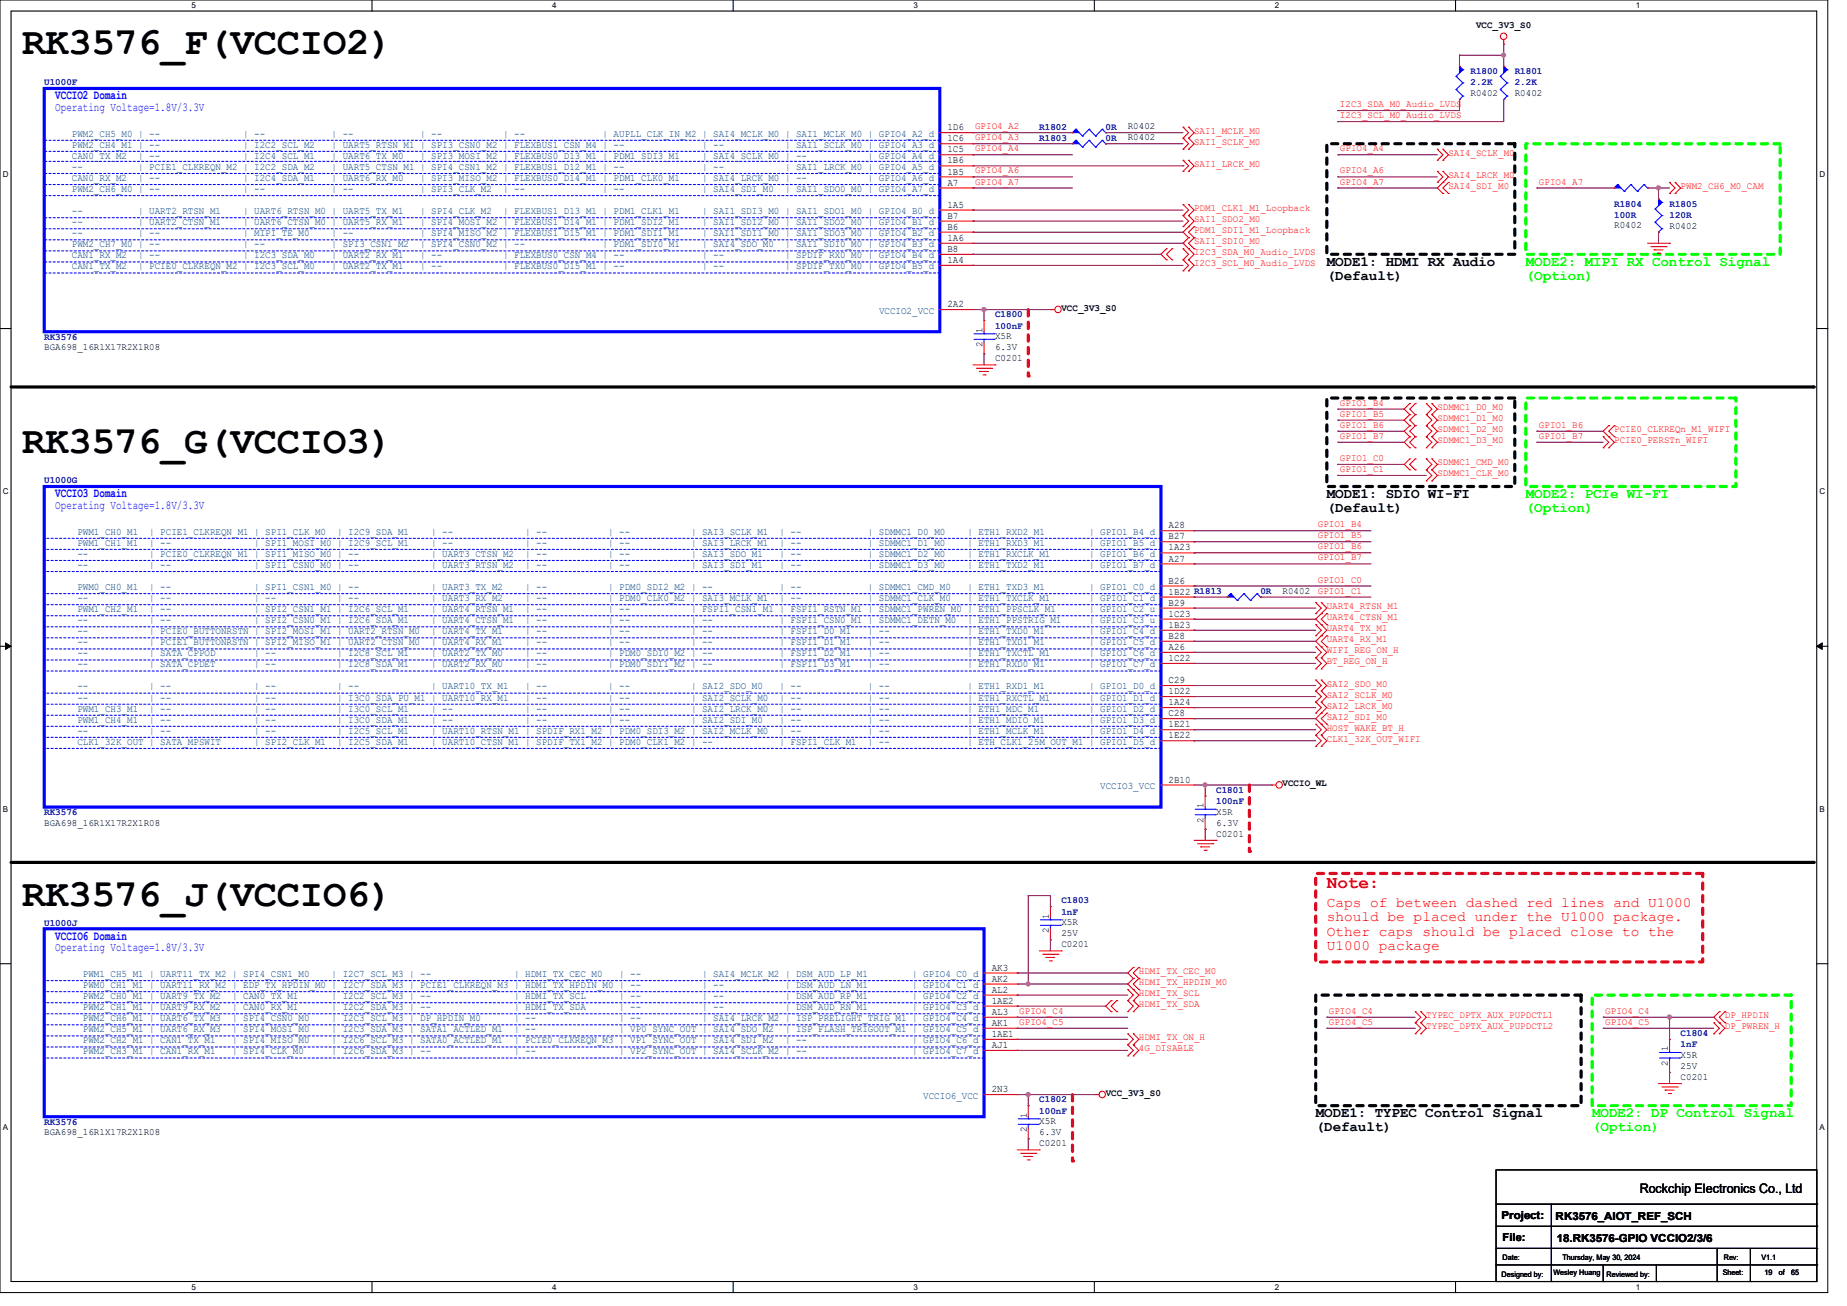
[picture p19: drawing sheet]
<svg xmlns="http://www.w3.org/2000/svg" width="297mm" height="210mm" viewBox="0 0 297 210" stroke-linecap="round" stroke-linejoin="round" font-family="sans-serif">
<defs><g id="words">
<g font-size="6.2">
<text x="3.6" y="8.8">RK3576_F(VCCIO2)</text>
<text x="3.6" y="72.8">RK3576_G(VCCIO3)</text>
<text x="3.6" y="145.7">RK3576_J(VCCIO6)</text>
</g>
<text font-size="2.8" fill="#f00" x="213.4" y="142.8">Note:</text>
<g font-size="2.3">
<text x="213.4" y="42.8">MODE1: HDMI RX Audio</text>
<text x="213.4" y="45">(Default)</text>
<text x="213.4" y="80.1">MODE1: SDIO WI-FI</text>
<text x="213.4" y="82.4">(Default)</text>
<text x="211.6" y="179.7">MODE1: TYPEC Control Signal</text>
<text x="211.6" y="181.9">(Default)</text>
</g>
<g font-size="2.3" fill="#0f0">
<text x="245.4" y="42.8">MODE2: MIPI RX Control Signal</text>
<text x="245.4" y="45">(Option)</text>
<text x="245.4" y="80.1">MODE2: PCIe WI-FI</text>
<text x="245.4" y="82.4">(Option)</text>
<text x="256" y="179.7">MODE2: DP Control Signal</text>
<text x="256" y="181.9">(Option)</text>
</g>
<g font-size="2.3" fill="#f00">
<text x="213.4" y="145.9">Caps of between dashed red lines and U1000</text>
<text x="213.4" y="148.2">should be placed under the U1000 package.</text>
<text x="213.4" y="150.5">Other caps should be placed close to the</text>
<text x="213.4" y="152.7">U1000 package</text>
</g>
<g font-size="2.1" fill="#00f">
<text x="8.9" y="16">VCCIO2 Domain</text>
<text x="8.9" y="80">VCCIO3 Domain</text>
<text x="8.9" y="151.1">VCCIO6 Domain</text>
</g>
<text font-size="2.1" x="263.7" y="191.9">Rockchip Electronics Co., Ltd</text>
<g font-size="1.9" fill="#00f">
<text x="8.9" y="17.9">Operating Voltage=1.8V/3.3V</text>
<text x="8.9" y="81.9">Operating Voltage=1.8V/3.3V</text>
<text x="8.9" y="153">Operating Voltage=1.8V/3.3V</text>
</g>
<g font-size="1.8">
<text x="241.5" y="196">Project:</text>
<text x="250.2" y="196.2">RK3576_AIOT_REF_SCH</text>
<text x="241.6" y="199.6">File:</text>
<text x="250.4" y="199.7">18.RK3576-GPIO VCCIO2/3/6</text>
</g>
<g font-size="1.6">
<text x="237.4" y="4.5">VCC_3V3_S0</text>
<text x="236.5" y="15.5">R0402</text>
<text x="243.6" y="15.5">R0402</text>
<text x="152.4" y="21">1D6</text>
<text x="152.4" y="22.7">1C6</text>
<text x="181.4" y="20.8">R0402</text>
<text x="181.4" y="22.6">R0402</text>
<text x="152.4" y="24.5">1C5</text>
<text x="152.4" y="26.3">1B6</text>
<text x="152.4" y="28.1">1B5</text>
<text x="152.4" y="29.8">A7</text>
<text x="152.4" y="33.4">1A5</text>
<text x="152.4" y="35.2">B7</text>
<text x="152.4" y="37">B6</text>
<text x="152.4" y="38.7">1A6</text>
<text x="152.4" y="40.5">B8</text>
<text x="259.6" y="36.6">R0402</text>
<text x="268.5" y="36.8">R0402</text>
<text x="152.4" y="42.3">1A4</text>
<text x="152.4" y="49.4">2A2</text>
<text x="158" y="53.5" transform="rotate(-90 158 53.5)">1</text>
<text x="170.7" y="50">VCC_3V3_S0</text>
<text x="7.1" y="56.3">BGA698_16R1X17R2X1R08</text>
<text x="158" y="55.8" transform="rotate(-90 158 55.8)">2</text>
<text x="160" y="58.1">C0201</text>
<text x="160" y="54.6">X5R</text>
<text x="160" y="56.3">6.3V</text>
<text x="187.9" y="85">A28</text>
<text x="187.9" y="86.7">B27</text>
<text x="187.9" y="88.5">1A23</text>
<text x="187.9" y="90.3">A27</text>
<text x="187.9" y="93.9">B26</text>
<text x="187.9" y="95.6">1B22 R1813</text>
<text x="206.2" y="95.5">R0402</text>
<text x="187.9" y="97.4">B29</text>
<text x="187.9" y="99.2">1C23</text>
<text x="187.9" y="101">1B23</text>
<text x="187.9" y="102.7">B28</text>
<text x="187.9" y="104.5">A26</text>
<text x="187.9" y="106.3">1C22</text>
<text x="187.9" y="109.9">C29</text>
<text x="187.9" y="111.6">1D22</text>
<text x="187.9" y="113.4">1A24</text>
<text x="187.9" y="115.2">C28</text>
<text x="187.9" y="117">1E21</text>
<text x="187.9" y="118.7">1E22</text>
<text x="187.9" y="125.9">2B10</text>
<text x="193.5" y="130" transform="rotate(-90 193.5 130)">1</text>
<text x="195.6" y="131">X5R</text>
<text x="206.2" y="126.4">VCCIO_WL</text>
<text x="7.1" y="132.8">BGA698_16R1X17R2X1R08</text>
<text x="193.5" y="132.3" transform="rotate(-90 193.5 132.3)">2</text>
<text x="195.6" y="134.6">C0201</text>
<text x="195.6" y="132.8">6.3V</text>
<text x="168.7" y="147.7" transform="rotate(-90 168.7 147.7)">1</text>
<text x="170.7" y="148.8">X5R</text>
<text x="168.7" y="150.1" transform="rotate(-90 168.7 150.1)">2</text>
<text x="170.7" y="152.4">C0201</text>
<text x="170.7" y="150.6">25V</text>
<text x="159.5" y="156.1">AK3</text>
<text x="159.5" y="157.9">AK2</text>
<text x="159.5" y="159.6">AL2</text>
<text x="159.5" y="161.4">1AE2</text>
<text x="159.5" y="163.2">AL3</text>
<text x="159.5" y="165">AK1</text>
<text x="159.5" y="166.8">1AE1</text>
<text x="159.5" y="168.5">AJ1</text>
<text x="268.2" y="171.4" transform="rotate(-90 268.2 171.4)">2</text>
<text x="268.2" y="169.1" transform="rotate(-90 268.2 169.1)">1</text>
<text x="270.3" y="173.7">C0201</text>
<text x="270.3" y="170.1">X5R</text>
<text x="270.3" y="171.9">25V</text>
<text x="159.5" y="175.6">2N3</text>
<text x="165.1" y="179.7" transform="rotate(-90 165.1 179.7)">1</text>
<text x="177.8" y="176.2">VCC_3V3_S0</text>
<text x="7.1" y="182.6">BGA698_16R1X17R2X1R08</text>
<text x="165.1" y="182.1" transform="rotate(-90 165.1 182.1)">2</text>
<text x="167.1" y="184.4">C0201</text>
<text x="167.1" y="180.8">X5R</text>
<text x="167.1" y="182.6">6.3V</text>
</g>
<g font-size="1.6" fill="#000080">
<text x="236.5" y="11.9">R1800</text>
<text x="243.6" y="11.9">R1801</text>
<text x="7.1" y="13.7">U1000F</text>
<text x="236.5" y="13.7">2.2K</text>
<text x="243.6" y="13.7">2.2K</text>
<text x="167.1" y="20.8">R1802</text>
<text x="167.1" y="22.6">R1803</text>
<text x="177.8" y="20.8">0R</text>
<text x="177.8" y="22.6">0R</text>
<text x="259.6" y="33.3">R1804</text>
<text x="259.6" y="35.1">100R</text>
<text x="268.5" y="33.3">R1805</text>
<text x="268.5" y="35.1">120R</text>
<text x="160" y="51.1">C1800</text>
<text x="160" y="52.8">100nF</text>
<text x="7.1" y="54.6">RK3576</text>
<text x="7.1" y="77.7">U1000G</text>
<text x="202.7" y="95.5">0R</text>
<text x="7.1" y="131.1">RK3576</text>
<text x="195.6" y="127.5">C1801</text>
<text x="195.6" y="129.3">100nF</text>
<text x="7.1" y="148.8">U1000J</text>
<text x="170.7" y="145.3">C1803</text>
<text x="170.7" y="147.1">1nF</text>
<text x="270.3" y="166.6">C1804</text>
<text x="270.3" y="168.4">1nF</text>
<text x="167.1" y="177.3">C1802</text>
<text x="167.1" y="179.1">100nF</text>
<text x="7.1" y="180.8">RK3576</text>
</g>
<g font-size="1.6" fill="#f00">
<text x="215.5" y="17.2">I2C3_SDA_M0_Audio_LVDS</text>
<text x="156.8" y="20.8">GPIO4_A2</text>
<text x="156.8" y="22.6">GPIO4_A3</text>
<text x="192" y="21.5">SAI1_MCLK_M0</text>
<text x="192" y="23.3">SAI1_SCLK_M0</text>
<text x="215.5" y="19">I2C3_SCL_M0_Audio_LVDS</text>
<text x="156.8" y="24.3">GPIO4_A4</text>
<text x="156.8" y="27.9">GPIO4_A6</text>
<text x="156.8" y="29.7">GPIO4_A7</text>
<text x="192" y="26.8">SAI1_LRCK_M0</text>
<text x="215.5" y="24.3">GPIO4_A4</text>
<text x="215.5" y="27.9">GPIO4_A6</text>
<text x="215.5" y="29.7">GPIO4_A7</text>
<text x="232.9" y="25.1">SAI4_SCLK_M0</text>
<text x="232.9" y="28.6">SAI4_LRCK_M0</text>
<text x="247.5" y="29.7">GPIO4_A7</text>
<text x="192" y="34">PDM1_CLK1_M1_Loopback</text>
<text x="192" y="35.7">SAI1_SDO2_M0</text>
<text x="232.9" y="30.4">SAI4_SDI_M0</text>
<text x="270.3" y="30.4">PWM2_CH6_M0_CAM</text>
<text x="192" y="41.1">I2C3_SDA_M0_Audio_LVDS</text>
<text x="192" y="39.3">SAI1_SDI0_M0</text>
<text x="192" y="37.5">PDM1_SDI1_M1_Loopback</text>
<text x="192" y="42.8">I2C3_SCL_M0_Audio_LVDS</text>
<text x="215.5" y="65.2">GPIO1_B4</text>
<text x="231.1" y="66">SDMMC1_D0_M0</text>
<text x="215.5" y="67">GPIO1_B5</text>
<text x="215.5" y="68.8">GPIO1_B6</text>
<text x="215.5" y="70.6">GPIO1_B7</text>
<text x="231.1" y="67.7">SDMMC1_D1_M0</text>
<text x="231.1" y="69.5">SDMMC1_D2_M0</text>
<text x="231.1" y="71.3">SDMMC1_D3_M0</text>
<text x="247.5" y="68.8">GPIO1_B6</text>
<text x="247.5" y="70.6">GPIO1_B7</text>
<text x="259.6" y="69.5">PCIE0_CLKREQn_M1_WIFI</text>
<text x="259.6" y="71.3">PCIE0_PERSTn_WIFI</text>
<text x="215.5" y="74.1">GPIO1_C0</text>
<text x="215.5" y="75.9">GPIO1_C1</text>
<text x="231.1" y="74.8">SDMMC1_CMD_M0</text>
<text x="231.1" y="76.6">SDMMC1_CLK_M0</text>
<text x="211.9" y="84.8">GPIO1_B4</text>
<text x="211.9" y="86.6">GPIO1_B5</text>
<text x="211.9" y="88.3">GPIO1_B6</text>
<text x="211.9" y="90.1">GPIO1_B7</text>
<text x="211.9" y="93.7">GPIO1_C0</text>
<text x="211.9" y="95.5">GPIO1_C1</text>
<text x="213.4" y="98">UART4_RTSN_M1</text>
<text x="213.4" y="99.7">UART4_CTSN_M1</text>
<text x="213.4" y="101.5">UART4_TX_M1</text>
<text x="213.4" y="103.3">UART4_RX_M1</text>
<text x="213.4" y="105.1">WIFI_REG_ON_H</text>
<text x="213.4" y="106.8">BT_REG_ON_H</text>
<text x="213.4" y="110.4">SAI2_SDO_M0</text>
<text x="213.4" y="112.2">SAI2_SCLK_M0</text>
<text x="213.4" y="114">SAI2_LRCK_M0</text>
<text x="213.4" y="115.7">SAI2_SDI_M0</text>
<text x="213.4" y="117.5">HOST_WAKE_BT_H</text>
<text x="213.4" y="119.3">CLK1_32K_OUT_WIFI</text>
<text x="183.1" y="158.4">HDMI_TX_HPDIN_M0</text>
<text x="183.1" y="162">HDMI_TX_SDA</text>
<text x="183.1" y="160.2">HDMI_TX_SCL</text>
<text x="183.1" y="156.6">HDMI_TX_CEC_M0</text>
<text x="163.9" y="163">GPIO4_C4</text>
<text x="163.9" y="164.8">GPIO4_C5</text>
<text x="183.1" y="167.3">HDMI_TX_ON_H</text>
<text x="213.7" y="163">GPIO4_C4</text>
<text x="213.7" y="164.8">GPIO4_C5</text>
<text x="229.4" y="163.7">TYPEC_DPTX_AUX_PUPDCTL1</text>
<text x="229.4" y="165.5">TYPEC_DPTX_AUX_PUPDCTL2</text>
<text x="258.1" y="164.8">GPIO4_C5</text>
<text x="258.1" y="163">GPIO4_C4</text>
<text x="277.4" y="165.5">DP_PWREN_H</text>
<text x="277.4" y="163.7">DP_HPDIN</text>
<text x="183.1" y="169.1">4G_DISABLE</text>
</g>
<g font-size="1.6" fill="#004080">
<text x="11.6" y="22">PWM2_CH5_M0 | --</text>
<text x="11.6" y="23.7">PWM2_CH4_M1 | --</text>
<text x="39.1" y="22">| --</text>
<text x="39.1" y="23.7">| I2C2_SCL_M2</text>
<text x="53.3" y="22">| --</text>
<text x="53.3" y="23.7">| UART5_RTSN_M1 | SPI3_CSN0_M2 | FLEXBUS1_CSN_M4 | --</text>
<text x="67.6" y="22">| --</text>
<text x="80.9" y="22">| --</text>
<text x="96.9" y="22">| AUPLL_CLK_IN_M2 | SAI4_MCLK_M0 | SAI1_MCLK_M0 | GPIO4_A2_d</text>
<text x="112.9" y="23.7">| --</text>
<text x="126.2" y="23.7">| SAI1_SCLK_M0 | GPIO4_A3_d</text>
<text x="11.6" y="25.5">CAN0_TX_M2</text>
<text x="11.6" y="27.3">--</text>
<text x="11.6" y="29.1">CAN0_RX_M2</text>
<text x="22.2" y="25.5">| --</text>
<text x="22.2" y="27.3">| PCIE1_CLKREQN_M2 | I2C2_SDA_M2</text>
<text x="22.2" y="29.1">| --</text>
<text x="39.1" y="25.5">| I2C4_SCL_M1</text>
<text x="39.1" y="29.1">| I2C4_SDA_M1</text>
<text x="53.3" y="25.5">| UART6_TX_M0</text>
<text x="53.3" y="27.3">| UART5_CTSN_M1 | SPI4_CSN1_M2 | FLEXBUS1_D12_M1 | --</text>
<text x="53.3" y="29.1">| UART6_RX_M0</text>
<text x="67.6" y="25.5">| SPI3_MOSI_M2 | FLEXBUS0_D13_M1 | PDM1_SDI3_M1</text>
<text x="67.6" y="29.1">| SPI3_MISO_M2 | FLEXBUS0_D14_M1 | PDM1_CLK0_M1</text>
<text x="112.9" y="25.5">| SAI4_SCLK_M0 | --</text>
<text x="112.9" y="27.3">| --</text>
<text x="112.9" y="29.1">| SAI4_LRCK_M0 | --</text>
<text x="126.2" y="27.3">| SAI1_LRCK_M0 | GPIO4_A5_d</text>
<text x="139.6" y="25.5">| GPIO4_A4_d</text>
<text x="139.6" y="29.1">| GPIO4_A6_d</text>
<text x="11.6" y="30.9">PWM2_CH6_M0 | --</text>
<text x="11.6" y="34.4">--</text>
<text x="22.2" y="34.4">| UART2_RTSN_M1</text>
<text x="39.1" y="30.9">| --</text>
<text x="39.1" y="34.4">| UART6_RTSN_M0 | UART5_TX_M1</text>
<text x="53.3" y="30.9">| --</text>
<text x="67.6" y="30.9">| SPI3_CLK_M2</text>
<text x="67.6" y="34.4">| SPI4_CLK_M2</text>
<text x="80.9" y="30.9">| --</text>
<text x="80.9" y="34.4">| FLEXBUS1_D13_M1 | PDM1_CLK1_M1</text>
<text x="96.9" y="30.9">| --</text>
<text x="112.9" y="30.9">| SAI4_SDI_M0</text>
<text x="112.9" y="34.4">| SAI1_SDI3_M0 | SAI1_SDO1_M0 | GPIO4_B0_d</text>
<text x="126.2" y="30.9">| SAI1_SDO0_M0 | GPIO4_A7_d</text>
<text x="11.6" y="36.2">--</text>
<text x="11.6" y="38">--</text>
<text x="11.6" y="39.8">PWM2_CH7_M0 | --</text>
<text x="11.6" y="41.5">CAN1_RX_M2</text>
<text x="22.2" y="36.2">| UART2_CTSN_M1</text>
<text x="22.2" y="38">| --</text>
<text x="22.2" y="41.5">| --</text>
<text x="39.1" y="36.2">| UART6_CTSN_M0 | UART5_RX_M1</text>
<text x="39.1" y="38">| MIPI_TE_M0</text>
<text x="39.1" y="39.8">| --</text>
<text x="39.1" y="41.5">| I2C3_SDA_M0</text>
<text x="53.3" y="38">| --</text>
<text x="53.3" y="39.8">| SPI3_CSN1_M2</text>
<text x="53.3" y="41.5">| UART2_RX_M1</text>
<text x="67.6" y="36.2">| SPI4_MOSI_M2 | FLEXBUS1_D14_M1 | PDM1_SDI2_M1</text>
<text x="67.6" y="38">| SPI4_MISO_M2 | FLEXBUS1_D15_M1 | PDM1_SDI1_M1</text>
<text x="67.6" y="39.8">| SPI4_CSN0_M2 | --</text>
<text x="67.6" y="41.5">| --</text>
<text x="80.9" y="41.5">| FLEXBUS0_CSN_M4 | --</text>
<text x="96.9" y="39.8">| PDM1_SDI0_M1</text>
<text x="112.9" y="36.2">| SAI1_SDI2_M0 | SAI1_SDO2_M0 | GPIO4_B1_d</text>
<text x="112.9" y="38">| SAI1_SDI1_M0 | SAI1_SDO3_M0 | GPIO4_B2_d</text>
<text x="112.9" y="39.8">| SAI4_SDO_M0</text>
<text x="112.9" y="41.5">| --</text>
<text x="126.2" y="39.8">| SAI1_SDI0_M0 | GPIO4_B3_d</text>
<text x="126.2" y="41.5">| SPDIF_RX0_M0 | GPIO4_B4_d</text>
<text x="11.6" y="43.3">CAN1_TX_M2</text>
<text x="22.2" y="43.3">| PCIE0_CLKREQN_M2 | I2C3_SCL_M0</text>
<text x="53.3" y="43.3">| UART2_TX_M1</text>
<text x="67.6" y="43.3">| --</text>
<text x="80.9" y="43.3">| FLEXBUS0_D15_M1 | --</text>
<text x="112.9" y="43.3">| --</text>
<text x="126.2" y="43.3">| SPDIF_TX0_M0 | GPIO4_B5_d</text>
<text x="141.4" y="50.4">VCCIO2_VCC</text>
<text x="12.4" y="86">PWM1_CH0_M1</text>
<text x="12.4" y="87.8">PWM1_CH1_M1</text>
<text x="12.4" y="89.5">--</text>
<text x="24" y="86">| PCIE1_CLKREQN_M1 | SPI1_CLK_M0</text>
<text x="24" y="87.8">| --</text>
<text x="24" y="89.5">| PCIE0_CLKREQN_M1 | SPI1_MISO_M0 | --</text>
<text x="40.9" y="87.8">| SPI1_MOSI_M0 | I2C9_SCL_M1</text>
<text x="54.2" y="86">| I2C9_SDA_M1</text>
<text x="69.3" y="86">| --</text>
<text x="69.3" y="87.8">| --</text>
<text x="69.3" y="89.5">| UART3_CTSN_M2</text>
<text x="84.5" y="86">| --</text>
<text x="84.5" y="87.8">| --</text>
<text x="84.5" y="89.5">| --</text>
<text x="97.8" y="86">| --</text>
<text x="97.8" y="87.8">| --</text>
<text x="97.8" y="89.5">| --</text>
<text x="111.1" y="86">| SAI3_SCLK_M1</text>
<text x="111.1" y="87.8">| SAI3_LRCK_M1</text>
<text x="111.1" y="89.5">| SAI3_SDO_M1</text>
<text x="125.3" y="86">| --</text>
<text x="125.3" y="87.8">| --</text>
<text x="125.3" y="89.5">| --</text>
<text x="139.6" y="86">| SDMMC1_D0_M0</text>
<text x="139.6" y="87.8">| SDMMC1_D1_M0</text>
<text x="139.6" y="89.5">| SDMMC1_D2_M0</text>
<text x="155.6" y="86">| ETH1_RXD2_M1</text>
<text x="155.6" y="87.8">| ETH1_RXD3_M1</text>
<text x="155.6" y="89.5">| ETH1_RXCLK_M1</text>
<text x="175.1" y="86">| GPIO1_B4_d</text>
<text x="175.1" y="87.8">| GPIO1_B5_d</text>
<text x="175.1" y="89.5">| GPIO1_B6_d</text>
<text x="12.4" y="91.3">--</text>
<text x="12.4" y="94.9">PWM0_CH0_M1</text>
<text x="24" y="91.3">| --</text>
<text x="24" y="94.9">| --</text>
<text x="40.9" y="91.3">| SPI1_CSN0_M0 | --</text>
<text x="40.9" y="94.9">| SPI1_CSN1_M0 | --</text>
<text x="69.3" y="91.3">| UART3_RTSN_M2</text>
<text x="69.3" y="94.9">| UART3_TX_M2</text>
<text x="84.5" y="91.3">| --</text>
<text x="84.5" y="94.9">| --</text>
<text x="97.8" y="91.3">| --</text>
<text x="97.8" y="94.9">| PDM0_SDI2_M2 | --</text>
<text x="111.1" y="91.3">| SAI3_SDI_M1</text>
<text x="125.3" y="91.3">| --</text>
<text x="125.3" y="94.9">| --</text>
<text x="139.6" y="91.3">| SDMMC1_D3_M0</text>
<text x="139.6" y="94.9">| SDMMC1_CMD_M0</text>
<text x="155.6" y="91.3">| ETH1_TXD2_M1</text>
<text x="155.6" y="94.9">| ETH1_TXD3_M1</text>
<text x="175.1" y="91.3">| GPIO1_B7_d</text>
<text x="175.1" y="94.9">| GPIO1_C0_d</text>
<text x="12.4" y="96.6">--</text>
<text x="12.4" y="98.4">PWM1_CH2_M1</text>
<text x="12.4" y="100.2">--</text>
<text x="12.4" y="102">--</text>
<text x="24" y="96.6">| --</text>
<text x="24" y="98.4">| --</text>
<text x="24" y="100.2">| --</text>
<text x="24" y="102">| PCIE0_BUTTONRSTN | SPI2_MOSI_M1 | UART2_RTSN_M0</text>
<text x="40.9" y="96.6">| --</text>
<text x="40.9" y="98.4">| SPI2_CSN1_M1 | I2C6_SCL_M1</text>
<text x="40.9" y="100.2">| SPI2_CSN0_M1 | I2C6_SDA_M1</text>
<text x="54.2" y="96.6">| --</text>
<text x="69.3" y="96.6">| UART3_RX_M2</text>
<text x="69.3" y="98.4">| UART4_RTSN_M1</text>
<text x="69.3" y="100.2">| UART4_CTSN_M1</text>
<text x="69.3" y="102">| UART4_TX_M1</text>
<text x="84.5" y="96.6">| --</text>
<text x="84.5" y="98.4">| --</text>
<text x="84.5" y="100.2">| --</text>
<text x="84.5" y="102">| --</text>
<text x="97.8" y="96.6">| PDM0_CLK0_M2 | SAI3_MCLK_M1</text>
<text x="97.8" y="98.4">| --</text>
<text x="97.8" y="100.2">| --</text>
<text x="97.8" y="102">| --</text>
<text x="111.1" y="98.4">| FSPI1_CSN1_M1 | FSPI1_RSTN_M1 | SDMMC1_PWREN_M0 | ETH1_PPSCLK_M1</text>
<text x="111.1" y="100.2">| --</text>
<text x="111.1" y="102">| --</text>
<text x="125.3" y="96.6">| --</text>
<text x="125.3" y="100.2">| FSPI1_CSN0_M1 | SDMMC1_DETN_M0</text>
<text x="125.3" y="102">| FSPI1_D0_M1</text>
<text x="139.6" y="96.6">| SDMMC1_CLK_M0</text>
<text x="139.6" y="102">| --</text>
<text x="155.6" y="96.6">| ETH1_TXCLK_M1</text>
<text x="155.6" y="100.2">| ETH1_PPSTRIG_M1</text>
<text x="155.6" y="102">| ETH1_TXD0_M1</text>
<text x="175.1" y="96.6">| GPIO1_C1_d</text>
<text x="175.1" y="98.4">| GPIO1_C2_u</text>
<text x="175.1" y="100.2">| GPIO1_C3_u</text>
<text x="175.1" y="102">| GPIO1_C4_d</text>
<text x="12.4" y="103.8">--</text>
<text x="12.4" y="105.5">--</text>
<text x="12.4" y="107.3">--</text>
<text x="24" y="103.8">| PCIE1_BUTTONRSTN | SPI2_MISO_M1 | UART2_CTSN_M0</text>
<text x="24" y="105.5">| SATA_CPPOD</text>
<text x="24" y="107.3">| SATA_CPDET</text>
<text x="40.9" y="105.5">| --</text>
<text x="40.9" y="107.3">| --</text>
<text x="54.2" y="105.5">| I2C8_SCL_M1</text>
<text x="54.2" y="107.3">| I2C8_SDA_M1</text>
<text x="69.3" y="103.8">| UART4_RX_M1</text>
<text x="69.3" y="105.5">| UART2_TX_M0</text>
<text x="69.3" y="107.3">| UART2_RX_M0</text>
<text x="84.5" y="103.8">| --</text>
<text x="84.5" y="105.5">| --</text>
<text x="84.5" y="107.3">| --</text>
<text x="97.8" y="103.8">| --</text>
<text x="97.8" y="105.5">| PDM0_SDI0_M2 | --</text>
<text x="97.8" y="107.3">| PDM0_SDI1_M2 | --</text>
<text x="111.1" y="103.8">| --</text>
<text x="125.3" y="103.8">| FSPI1_D1_M1</text>
<text x="125.3" y="105.5">| FSPI1_D2_M1</text>
<text x="125.3" y="107.3">| FSPI1_D3_M1</text>
<text x="139.6" y="103.8">| --</text>
<text x="139.6" y="105.5">| --</text>
<text x="139.6" y="107.3">| --</text>
<text x="155.6" y="103.8">| ETH1_TXD1_M1</text>
<text x="155.6" y="105.5">| ETH1_TXCTL_M1</text>
<text x="155.6" y="107.3">| ETH1_RXD0_M1</text>
<text x="175.1" y="103.8">| GPIO1_C5_d</text>
<text x="175.1" y="105.5">| GPIO1_C6_d</text>
<text x="175.1" y="107.3">| GPIO1_C7_d</text>
<text x="12.4" y="110.9">--</text>
<text x="12.4" y="112.7">--</text>
<text x="24" y="110.9">| --</text>
<text x="24" y="112.7">| --</text>
<text x="40.9" y="110.9">| --</text>
<text x="40.9" y="112.7">| --</text>
<text x="54.2" y="110.9">| --</text>
<text x="54.2" y="112.7">| I3C0_SDA_PU_M1 | UART10_RX_M1</text>
<text x="69.3" y="110.9">| UART10_TX_M1</text>
<text x="84.5" y="110.9">| --</text>
<text x="84.5" y="112.7">| --</text>
<text x="97.8" y="110.9">| --</text>
<text x="97.8" y="112.7">| --</text>
<text x="111.1" y="110.9">| SAI2_SDO_M0</text>
<text x="111.1" y="112.7">| SAI2_SCLK_M0</text>
<text x="125.3" y="110.9">| --</text>
<text x="125.3" y="112.7">| --</text>
<text x="139.6" y="110.9">| --</text>
<text x="139.6" y="112.7">| --</text>
<text x="155.6" y="110.9">| ETH1_RXD1_M1</text>
<text x="155.6" y="112.7">| ETH1_RXCTL_M1</text>
<text x="175.1" y="110.9">| GPIO1_D0_d</text>
<text x="175.1" y="112.7">| GPIO1_D1_d</text>
<text x="12.4" y="114.4">PWM1_CH3_M1</text>
<text x="12.4" y="116.2">PWM1_CH4_M1</text>
<text x="12.4" y="118">--</text>
<text x="12.4" y="119.8">CLK1_32K_OUT | SATA_MPSWIT</text>
<text x="24" y="114.4">| --</text>
<text x="24" y="116.2">| --</text>
<text x="24" y="118">| --</text>
<text x="40.9" y="114.4">| --</text>
<text x="40.9" y="116.2">| --</text>
<text x="40.9" y="118">| --</text>
<text x="40.9" y="119.8">| SPI2_CLK_M1</text>
<text x="54.2" y="114.4">| I3C0_SCL_M1</text>
<text x="54.2" y="116.2">| I3C0_SDA_M1</text>
<text x="54.2" y="118">| I2C5_SCL_M1</text>
<text x="54.2" y="119.8">| I2C5_SDA_M1</text>
<text x="69.3" y="114.4">| --</text>
<text x="69.3" y="116.2">| --</text>
<text x="69.3" y="118">| UART10_RTSN_M1 | SPDIF_RX1_M2 | PDM0_SDI3_M2 | SAI2_MCLK_M0</text>
<text x="69.3" y="119.8">| UART10_CTSN_M1 | SPDIF_TX1_M2 | PDM0_CLK1_M2 | --</text>
<text x="84.5" y="114.4">| --</text>
<text x="84.5" y="116.2">| --</text>
<text x="97.8" y="114.4">| --</text>
<text x="97.8" y="116.2">| --</text>
<text x="111.1" y="114.4">| SAI2_LRCK_M0</text>
<text x="111.1" y="116.2">| SAI2_SDI_M0</text>
<text x="125.3" y="114.4">| --</text>
<text x="125.3" y="116.2">| --</text>
<text x="125.3" y="118">| --</text>
<text x="125.3" y="119.8">| FSPI1_CLK_M1</text>
<text x="139.6" y="114.4">| --</text>
<text x="139.6" y="116.2">| --</text>
<text x="139.6" y="118">| --</text>
<text x="139.6" y="119.8">| --</text>
<text x="155.6" y="114.4">| ETH1_MDC_M1</text>
<text x="155.6" y="116.2">| ETH1_MDIO_M1</text>
<text x="155.6" y="118">| ETH1_MCLK_M1</text>
<text x="155.6" y="119.8">| ETH_CLK1_25M_OUT_M1 | GPIO1_D5_d</text>
<text x="175.1" y="114.4">| GPIO1_D2_d</text>
<text x="175.1" y="116.2">| GPIO1_D3_d</text>
<text x="175.1" y="118">| GPIO1_D4_d</text>
<text x="176.9" y="126.9">VCCIO3_VCC</text>
<text x="13.3" y="157.1">PWM1_CH5_M1 | UART11_TX_M2 | SPI4_CSN1_M0</text>
<text x="13.3" y="158.9">PWM0_CH1_M1 | UART11_RX_M2 | EDP_TX_HPDIN_M0 | I2C7_SDA_M3 | PCIE1_CLKREQN_M3 | HDMI_TX_HPDIN_M0 | --</text>
<text x="13.3" y="160.7">PWM2_CH0_M1 | UART9_TX_M2</text>
<text x="37.3" y="160.7">| CAN0_TX_M1</text>
<text x="53.3" y="157.1">| I2C7_SCL_M3 | --</text>
<text x="53.3" y="160.7">| I2C2_SCL_M3 | --</text>
<text x="82.7" y="157.1">| HDMI_TX_CEC_M0</text>
<text x="82.7" y="160.7">| HDMI_TX_SCL</text>
<text x="99.6" y="157.1">| --</text>
<text x="99.6" y="160.7">| --</text>
<text x="112.9" y="157.1">| SAI4_MCLK_M2 | DSM_AUD_LP_M1</text>
<text x="112.9" y="158.9">| --</text>
<text x="112.9" y="160.7">| --</text>
<text x="126.2" y="158.9">| DSM_AUD_LN_M1</text>
<text x="126.2" y="160.7">| DSM_AUD_RP_M1</text>
<text x="146.7" y="157.1">| GPIO4_C0_d</text>
<text x="146.7" y="158.9">| GPIO4_C1_d</text>
<text x="146.7" y="160.7">| GPIO4_C2_d</text>
<text x="13.3" y="162.4">PWM2_CH1_M1 | UART9_RX_M2</text>
<text x="13.3" y="164.2">PWM2_CH6_M1 | UART6_TX_M3</text>
<text x="13.3" y="166">PWM2_CH5_M1 | UART6_RX_M3</text>
<text x="13.3" y="167.8">PWM2_CH2_M1 | CAN1_TX_M1</text>
<text x="37.3" y="162.4">| CAN0_RX_M1</text>
<text x="37.3" y="164.2">| SPI4_CSN0_M0</text>
<text x="37.3" y="166">| SPI4_MOSI_M0</text>
<text x="37.3" y="167.8">| SPI4_MISO_M0</text>
<text x="53.3" y="162.4">| I2C2_SDA_M3 | --</text>
<text x="53.3" y="164.2">| I2C3_SCL_M3 | DP_HPDIN_M0</text>
<text x="53.3" y="166">| I2C3_SDA_M3 | SATA1_ACTLED_M1</text>
<text x="53.3" y="167.8">| I2C6_SCL_M3 | SATA0_ACTLED_M1</text>
<text x="82.7" y="162.4">| HDMI_TX_SDA</text>
<text x="82.7" y="164.2">| --</text>
<text x="82.7" y="166">| --</text>
<text x="82.7" y="167.8">| PCIE0_CLKREQN_M3 | VP1_SYNC_OUT | SAI4_SDI_M2</text>
<text x="99.6" y="162.4">| --</text>
<text x="99.6" y="164.2">| --</text>
<text x="99.6" y="166">| VP0_SYNC_OUT | SAI4_SDO_M2</text>
<text x="112.9" y="162.4">| --</text>
<text x="112.9" y="164.2">| SAI4_LRCK_M2 | ISP_PRELIGHT_TRIG_M1 | GPIO4_C4_d</text>
<text x="126.2" y="162.4">| DSM_AUD_RN_M1</text>
<text x="126.2" y="166">| ISP_FLASH_TRIGOUT_M1 | GPIO4_C5_d</text>
<text x="126.2" y="167.8">| --</text>
<text x="146.7" y="162.4">| GPIO4_C3_d</text>
<text x="146.7" y="167.8">| GPIO4_C6_d</text>
<text x="13.3" y="169.5">PWM2_CH3_M1 | CAN1_RX_M1</text>
<text x="37.3" y="169.5">| SPI4_CLK_M0</text>
<text x="53.3" y="169.5">| I2C6_SDA_M3 | --</text>
<text x="82.7" y="169.5">| --</text>
<text x="99.6" y="169.5">| VP2_SYNC_OUT | SAI4_SCLK_M2 | --</text>
<text x="146.7" y="169.5">| GPIO4_C7_d</text>
<text x="148.5" y="176.7">VCCIO6_VCC</text>
</g>
<g font-size="1.3">
<text x="30.8" y="1.3">5</text>
<text x="88.8" y="1.3">4</text>
<text x="146.9" y="1.3">3</text>
<text x="205" y="1.3">2</text>
<text x="263.1" y="1.3">1</text>
<text x=".5" y="28.4">D</text>
<text x="292.6" y="28.4">D</text>
<text x=".5" y="79.5">C</text>
<text x="292.6" y="79.5">C</text>
<text x=".5" y="130.6">B</text>
<text x="292.6" y="130.6">B</text>
<text x=".5" y="181.7">A</text>
<text x="292.6" y="181.7">A</text>
<text x="30.8" y="207.4">5</text>
<text x="88.8" y="207.4">4</text>
<text x="146.9" y="207.4">3</text>
<text x="205" y="207.4">2</text>
<text x="263.1" y="207.4">1</text>
</g>
<g font-size="1.2">
<text x="241.6" y="202.6">Date:</text>
<text x="251.2" y="202.6">Thursday, May 30, 2024</text>
<text x="277.2" y="202.6">Rev:</text>
<text x="283.2" y="202.6">V1.1</text>
<text x="241.5" y="205.3">Designed by:</text>
<text x="249.8" y="205.1">Wesley Huang</text>
<text x="258.4" y="205.3">Reviewed by:</text>
<text x="277" y="205.1">Sheet:</text>
<text x="283.8" y="205.1">19</text>
<text x="286" y="205.1">of</text>
<text x="288" y="205.1">65</text>
</g>
</g></defs>
<path d="M0 0h293.9v207.9h-293.9zM1.8 1.8h290.3v204.3h-290.3z" fill="none" stroke="#000" stroke-width=".17"/>
<g fill="#fff">
<path d="M30.8 .2h.7v1.4h-.7z"/>
<path d="M30.8 206.2h.7v1.4h-.7z"/>
</g>
<path d="M59.8 0v1.8M59.8 206.1v1.8" fill="none" stroke="#000" stroke-width=".17"/>
<g fill="#fff">
<path d="M88.8 .2h.7v1.4h-.7z"/>
<path d="M88.8 206.2h.7v1.4h-.7z"/>
</g>
<path d="M117.9 0v1.8M117.9 206.1v1.8" fill="none" stroke="#000" stroke-width=".17"/>
<g fill="#fff">
<path d="M146.9 .2h.7v1.4h-.7z"/>
<path d="M146.9 206.2h.7v1.4h-.7z"/>
</g>
<path d="M176 0v1.8M176 206.1v1.8" fill="none" stroke="#000" stroke-width=".17"/>
<g fill="#fff">
<path d="M205 .2h.7v1.4h-.7z"/>
<path d="M205 206.2h.7v1.4h-.7z"/>
</g>
<path d="M234.1 0v1.8M234.1 206.1v1.8" fill="none" stroke="#000" stroke-width=".17"/>
<g fill="#fff">
<path d="M263.1 .2h.6v1.4h-.6z"/>
<path d="M263.1 206.2h.6v1.4h-.6z"/>
<path d="M.5 27.3h.9v1.4h-.9z"/>
<path d="M292.6 27.3h.9v1.4h-.9z"/>
<path d="M.5 78.4h.9v1.4h-.9z"/>
<path d="M292.6 78.4h.9v1.4h-.9z"/>
</g>
<path d="M0 52.8h1.8M292.1 52.8h1.8" fill="none" stroke="#000" stroke-width=".17"/>
<g fill="#fff">
<path d="M.5 129.5h.8v1.4h-.8z"/>
<path d="M292.6 129.5h.8v1.4h-.8z"/>
</g>
<path d="M0 103.9h1.8M292.1 103.9h1.8" fill="none" stroke="#000" stroke-width=".17"/>
<path d="M.9 103.4l.9 .5-.9 .5zM292.1 103.9l.9-.5v1z" fill="#000" stroke="#000" stroke-width=".16"/>
<g fill="#fff">
<path d="M.5 180.5h.8v1.4h-.8z"/>
<path d="M292.6 180.5h.8v1.4h-.8z"/>
</g>
<path d="M0 155h1.8M292.1 155h1.8" fill="none" stroke="#000" stroke-width=".17"/>
<path d="M165.4 49.8v10.7" fill="none" stroke="#f00" stroke-width=".51" stroke-dasharray="1 1"/>
<circle cx="165.4" cy="60.5" r=".25" fill="#f00" stroke-dasharray="1 1"/>
<path d="M200.9 126.2v10.7" fill="none" stroke="#f00" stroke-width=".51" stroke-dasharray="1 1"/>
<circle cx="200.9" cy="136.9" r=".25" fill="#f00" stroke-dasharray="1 1"/>
<path d="M172.5 176v10.7" fill="none" stroke="#f00" stroke-width=".51" stroke-dasharray="1 1"/>
<circle cx="172.5" cy="186.7" r=".25" fill="#f00" stroke-dasharray="1 1"/>
<path d="M1.8 62.2h289.8M1.8 138.7h289.8" fill="none" stroke="#000" stroke-width=".51"/>
<g fill="#000">
<circle cx="291.6" cy="62.2" r=".25"/>
<circle cx="291.6" cy="138.7" r=".25"/>
</g>
<path d="M211.6 140.5h62.2v14.2h-62.2z" fill="none" stroke="#f00" stroke-width=".51" stroke-dasharray="1 1"/>
<path d="M213.4 23.1h30.2v17.8h-30.2zM213.4 64h30.2v14.2h-30.2zM211.6 160h42.7v17.8h-42.7z" fill="none" stroke="#000" stroke-width=".51" stroke-dasharray="1 1"/>
<path d="M245.4 23.1h40.9v17.8h-40.9zM245.4 64h33.7v14.2h-33.7zM256 160h32v17.8h-32z" fill="none" stroke="#0f0" stroke-width=".51" stroke-dasharray="1 1"/>
<g fill="none" stroke="#f00" stroke-width=".17">
<path d="M234.7 10.7h.1M234.7 16h.1M241.8 7.1h.1M241.8 10.7h.1M241.8 16h.1M241.8 6.4v.7M151.1 39.1h5.4M151.1 21.3h5.4M151.1 23.1h5.4M151.1 24.9h5.4M151.1 26.7h5.4M151.1 28.4h5.4"/>
<path d="M151.1 30.2h5.4M151.1 33.8h5.4M151.1 35.6h5.4M151.1 37.3h5.4M156.5 21.3h.1M156.5 23.1h.1M156.5 24.9h.1M156.5 26.7h.1M156.5 28.4h.1M156.5 30.2h.1M156.5 33.8h.1M156.5 35.6h.1"/>
<path d="M156.5 37.3h.1M156.5 39.1h.1M172.5 21.3h.1M172.5 23.1h.1M177.8 21.3h.1M177.8 23.1h.1M190.2 20.4h.1M190.2 22.2h.1M190.2 24h.1M190.2 25.8h.1M190.2 27.6h.1M190.2 34.7h.1"/>
<path d="M190.2 32.9h.1M190.2 36.4h.1M190.2 20.4l.9 .9-.9 .9M190.2 22.2l.9 .9-.9 .9M190.2 25.8l.9 .9-.9 .9M190.2 32.9l.9 .9-.9 .9M190.2 34.7l.9 .9-.9 .8M191.1 20.4h.1M191.1 22.2h.1M191.1 24h.1M191.1 25.8h.1M191.1 27.6h.1"/>
<path d="M191.1 38.2h.1M191.1 36.4h.1M191.1 34.7h.1M191.1 32.9h.1M191.1 34.7l.9 .9-1.8 1.7 .9 .9M191.1 38.2l-.9 .9 1.8 1.8-.9 .9M191.1 20.4l.9 .9-.9 .9M191.1 22.2l.9 .9-.9 .9M191.1 25.8l.9 .9-.9 .9M191.1 32.9l.9 .9-.9 .9M192 38.2h.1M192 36.4h.1"/>
<path d="M192 36.4l-.9 .9 .9 .9M192 38.2l-.9 .9 .9 .9M231.1 24h.1M231.1 25.8h.1M231.1 27.6h.1M231.1 29.3h.1M231.1 24l.9 .9-.9 .9M231.1 27.6l.9 .8-.9 .9M232 29.3h.1M232 31.1h.1M232 24h.1M232 25.8h.1"/>
<path d="M232 27.6h.1M232 27.6l.9 .8-1.8 1.8 .9 .9M232 24l.9 .9-.9 .9M232.9 31.1h.1M232.9 29.3h.1M232.9 29.3l-.9 .9 .9 .9M259.6 30.2h.1M264.9 30.2h.1M264.9 39.1h3.6M265.5 39.7h2.4M266.7 32h.1M266.7 37.3h.1"/>
<path d="M267.9 39.7h.1M268.5 39.1h.1M268.5 31.1h.1M268.5 29.3h.1M268.5 29.3l.9 .9-.9 .9M269.4 31.1h.1M269.4 29.3h.1M269.4 29.3l.9 .9-.9 .9M151.1 49.8h5.4M151.1 40.9h5.4M151.1 42.7h5.4M156.5 40.9h.1"/>
<path d="M156.5 42.7h.1M156.5 49.8h.1M156.5 58.7h3.5M157 59.2h2.5M157.5 59.7h.1M157.5 59.7h1.5M158.2 51.6h.1M158.2 56.9h.1M158.2 51.6v1.7M158.2 55.1v1.8M159.5 59.2h.1M160 58.7h.1"/>
<path d="M168.9 49.8h.1M168.9 49.8h.7M187.6 40h.1M187.6 41.8h.1M187.6 40l-.9 .9 .9 .9M188.5 41.8h.1M188.5 40h.1M188.5 40l-.9 .9 .9 .9M190.2 43.6h.1M190.2 41.8h.1M190.2 40h.1M190.2 41.8l.9 .9-.9 .9"/>
<path d="M190.2 40l.9 .9-.9 .9M191.1 43.6h.1M191.1 41.8h.1M191.1 40h.1M191.1 41.8l.9 .9-.9 .9M192 40h.1M266 40.2h.1M266 40.2h1.4M266.5 40.7h.4M266.9 40.7h.1M158.1 60.3h.3M158.4 60.3h.1"/>
<path d="M226.7 64.9h.1M226.7 66.7h.1M226.7 68.5h.1M226.7 70.2h.1M226.7 72h.1M226.7 73.8h.1M226.7 75.6h.1M226.7 73.8l-.9 .9 .9 .9M226.7 64.9l-.9 .9 .9 .9M226.7 70.2l-.9 .9 .9 .9M226.7 66.7l-.9 .9 .9 .9M226.7 68.5l-.9 .8 .9 .9"/>
<path d="M227.6 66.7h.1M227.6 64.9h.1M227.6 68.5h.1M227.6 70.2h.1M227.6 72h.1M227.6 75.6h.1M227.6 73.8h.1M227.6 64.9l-.9 .9 .9 .9M227.6 68.5l-.9 .8 .9 .9M227.6 66.7l-.9 .9 .9 .9M227.6 70.2l-.9 .9 .9 .9M227.6 73.8l-.9 .9 .9 .9"/>
<path d="M229.4 66.7h.1M229.4 64.9h.1M229.4 68.5h.1M229.4 70.2h.1M229.4 72h.1M229.4 75.6h.1M229.4 73.8h.1M229.4 77.3h.1M229.4 68.5l.9 .8-.9 .9M229.4 64.9l.9 .9-.9 .9M229.4 70.2l.9 .9-.9 .9M229.4 66.7l.9 .9-.9 .9"/>
<path d="M229.4 73.8l.9 .9-.9 .9M229.4 75.6l.9 .9-.9 .8M230.3 66.7h.1M230.3 64.9h.1M230.3 68.5h.1M230.3 70.2h.1M230.3 72h.1M230.3 75.6h.1M230.3 73.8h.1M230.3 77.3h.1M230.3 68.5l.8 .8-.8 .9M230.3 70.2l.8 .9-.8 .9"/>
<path d="M230.3 64.9l.8 .9-.8 .9M230.3 66.7l.8 .9-.8 .9M230.3 73.8l.8 .9-.8 .9M230.3 75.6l.8 .9-.8 .8M257.8 72h.1M257.8 70.2h.1M257.8 70.2l.9 .9-.9 .9M258.7 70.2h.1M258.7 68.5h.1M258.7 72h.1M258.7 68.5l-.9 .8 1.8 1.8-.9 .9M259.6 68.5h.1"/>
<path d="M259.6 70.2h.1M259.6 68.5l-.9 .8 .9 .9M186.7 85.3h5.3M186.7 87.1h5.3M186.7 88.9h5.3M186.7 90.7h5.3M186.7 94.2h5.3M186.7 96h5.3M186.7 97.8h5.3M186.7 99.6h5.3M192 85.3h.1M192 87.1h.1"/>
<path d="M192 88.9h.1M192 90.7h.1M192 94.2h.1M192 96h.1M192 97.8h.1M192 99.6h.1M197.4 96h.1M202.7 96h.1M211.6 98.7h.1M211.6 96.9h.1M211.6 96.9l.9 .9-.9 .9M212.5 98.7h.1"/>
<path d="M212.5 96.9h.1M212.5 96.9l.9 .9-1.8 1.8 .9 .9M213.4 98.7h.1M213.4 98.7l-.9 .9 .9 .9M186.7 101.3h5.3M186.7 103.1h5.3M186.7 104.9h5.3M186.7 106.7h5.3M186.7 110.2h5.3M186.7 112h5.3M186.7 113.8h5.3M186.7 115.6h5.3"/>
<path d="M186.7 117.3h5.3M186.7 119.1h5.3M192 101.3h.1M192 103.1h.1M192 104.9h.1M192 106.7h.1M192 110.2h.1M192 112h.1M192 113.8h.1M192 115.6h.1M192 117.3h.1M192 119.1h.1"/>
<path d="M211.6 102.2h.1M211.6 100.5h.1M211.6 111.1h.1M211.6 109.3h.1M211.6 112.9h.1M211.6 114.7h.1M211.6 105.8h.1M211.6 104h.1M211.6 107.6h.1M211.6 118.2h.1M211.6 116.5h.1M211.6 100.5l.9 .8-.9 .9"/>
<path d="M211.6 109.3l.9 .9-.9 .9M211.6 111.1l.9 .9-.9 .9M211.6 112.9l.9 .9-.9 .9M211.6 104l.9 .9-.9 .9M211.6 105.8l.9 .9-.9 .9M211.6 116.5l.9 .8-.9 .9M211.6 118.2l.9 .9-.9 .9M212.5 100.5h.1M212.5 102.2h.1M212.5 104h.1M212.5 114.7h.1M212.5 116.5h.1"/>
<path d="M212.5 111.1h.1M212.5 109.3h.1M212.5 112.9h.1M212.5 105.8h.1M212.5 107.6h.1M212.5 118.2h.1M212.5 100.5l.9 .8-1.8 1.8 1.8 1.8-.9 .9M212.5 112.9l.9 .9-1.8 1.8 1.8 1.7-.9 .9M212.5 109.3l.9 .9-.9 .9M212.5 111.1l.9 .9-.9 .9M212.5 105.8l.9 .9-.9 .9M212.5 118.2l.9 .9-.9 .9"/>
<path d="M213.4 100.5h.1M213.4 104h.1M213.4 102.2h.1M213.4 116.5h.1M213.4 114.7h.1M213.4 102.2l-.9 .9 .9 .9M213.4 114.7l-.9 .9 .9 .9M186.7 126.2h5.3M192 126.2h.1M192 135.1h3.6M192.6 135.7h2.4M193.1 136.2h.1"/>
<path d="M193.1 136.2h1.4M193.6 136.7h.4M193.8 128h.1M193.8 133.3h.1M193.8 128v1.8M193.8 131.6v1.7M194 136.7h.1M195 135.7h.1M195.6 135.1h.1M204.5 126.2h.1M204.5 126.2h.7M211.6 120h.1"/>
<path d="M212.5 120h.1M158.2 156.5h5.4M158.2 158.2h5.4M163.6 156.5h.1M163.6 158.2h.1M167.1 152.9h3.6M167.7 153.5h2.4M168.2 154h.1M168.2 154h1.4M168.7 154.5h.4M168.9 145.8h.1M168.9 151.1h.1"/>
<path d="M168.9 145.8v1.8M168.9 149.4v1.7M169.1 154.5h.1M170.1 153.5h.1M170.7 152.9h.1M181.4 159.1h.1M181.4 159.1l.8 .9-.8 .9M182.2 157.4h.1M182.2 159.1h.1M182.2 155.6h.1M182.2 157.4l-.8 .8 1.7 1.8-.9 .9M182.2 155.6l-.8 .9 .8 .9"/>
<path d="M183.1 159.1h.1M183.1 157.4h.1M183.1 155.6h.1M183.1 157.4l-.9 .8 .9 .9M183.1 155.6l-.9 .9 .9 .9M158.2 176h5.4M158.2 160h5.4M158.2 161.8h5.4M158.2 163.6h5.4M158.2 165.4h5.4M158.2 167.1h5.4M158.2 168.9h5.4"/>
<path d="M163.6 160h.1M163.6 161.8h.1M163.6 163.6h.1M163.6 165.4h.1M163.6 167.1h.1M163.6 168.9h.1M163.6 176h.1M165.4 177.8h.1M165.4 177.8v1.8M176 176h.1M176 176h.7M178.7 162.7h.1"/>
<path d="M178.7 160.9h.1M178.7 160.9l-.9 .9 .9 .9M179.6 160.9h.1M179.6 162.7h.1M179.6 160.9l-.9 .9 .9 .9M181.4 160.9h.1M181.4 162.7h.1M181.4 166.2h.1M181.4 168h.1M181.4 169.8h.1M181.4 160.9l.8 .9-.8 .9M181.4 166.2l.8 .9-.8 .9"/>
<path d="M181.4 168l.8 .9-.8 .9M182.2 160.9h.1M182.2 162.7h.1M182.2 166.2h.1M182.2 168h.1M182.2 169.8h.1M182.2 166.2l.9 .9-.9 .9M182.2 160.9l.9 .9-.9 .9M182.2 168l.9 .9-.9 .9M227.6 162.7h.1M227.6 164.5h.1M227.6 166.2h.1"/>
<path d="M227.6 162.7l.9 .9-.9 .9M227.6 164.5l.9 .9-.9 .8M228.5 162.7h.1M228.5 164.5h.1M228.5 166.2h.1M228.5 162.7l.9 .9-.9 .9M228.5 164.5l.9 .9-.9 .8M266.7 174.2h3.6M267.3 174.8h2.4M267.8 175.3h.1M267.8 175.3h1.4M268.3 175.9h.3"/>
<path d="M268.5 167.1h.1M268.5 172.5h.1M268.5 167.1v1.8M268.5 170.7v1.8M268.6 175.9h.1M269.7 174.8h.1M270.3 174.2h.1M275.6 164.5h.1M275.6 166.2h.1M275.6 164.5l.9 .9-.9 .8M276.5 164.5h.1M276.5 166.2h.1"/>
<path d="M276.5 162.7h.1M276.5 162.7l-.9 .9 1.8 1.8-.9 .8M277.4 162.7h.1M277.4 164.5h.1M277.4 162.7l-.9 .9 .9 .9M163.6 184.9h3.5M164.1 185.5h2.5M164.6 186h.1M164.6 186h1.5M165.2 186.5h.3M165.4 183.1h.1M165.4 181.4v1.7"/>
<path d="M165.5 186.5h.1M166.6 185.5h.1M167.1 184.9h.1"/>
<circle cx="241.8" cy="5.8" r=".52"/>
<circle cx="170.1" cy="49.8" r=".52"/>
<circle cx="205.7" cy="126.2" r=".52"/>
<circle cx="177.2" cy="176" r=".52"/>
</g>
<g fill="none" stroke="#000" stroke-width=".17">
<path d="M240.6 188.1h51.5v18h-51.5zM240.6 193.6h51.5M240.6 197.2h51.5M249.5 193.6v12.5M292.1 193.6h.1M292.1 197.2h.1M240.6 200.7h51.5M240.6 203.4h51.5M249.5 206.1h.1M257.8 206.1h.1M257.8 203.4v2.7M266.4 206.1h.1"/>
<path d="M266.4 203.4v2.7M276.1 206.1h.1M276.1 200.7v5.4M281.5 206.1h.1M281.5 200.7v5.4M292.1 200.7h.1M292.1 203.4h.1"/>
</g>
<g fill="none" stroke="#00f" stroke-width=".17">
<path d="M234.1 12.3h.1M234.1 14.4h.1M234.1 12.3l1.1 1M234.1 14.4l1.1 1.1M234.7 16h.1M234.7 10.7l.5 .5M235.2 11.2h.1M235.2 13.3h.1M235.2 15.5h.1M235.2 11.2l-1.1 1.1M235.2 13.3l-1.1 1.1M235.2 15.5l-.5 .5"/>
<path d="M241.3 12.3h.1M241.3 14.4h.1M241.3 12.3l1.1 1M241.3 14.4l1.1 1.1M241.8 16h.1M241.8 10.7l.6 .5M242.4 11.2h.1M242.4 13.3h.1M242.4 15.5h.1M242.4 11.2l-1.1 1.1M242.4 13.3l-1.1 1.1M242.4 15.5l-.6 .5"/>
<path d="M173 20.8h.1M173 22.6h.1M173 20.8l-.5 .5M173 20.8l1.1 1.1M173 22.6l-.5 .5M173 22.6l1.1 1.1M174.1 21.9h.1M174.1 23.7h.1M175.1 20.8h.1M175.1 22.6h.1M175.1 20.8l-1 1.1M175.1 20.8l1.1 1.1"/>
<path d="M175.1 22.6l-1 1.1M175.1 22.6l1.1 1.1M176.2 21.9h.1M176.2 23.7h.1M177.2 20.8h.1M177.2 22.6h.1M177.2 20.8l-1 1.1M177.2 20.8l.6 .5M177.2 22.6l-1 1.1M177.2 22.6l.6 .5M177.8 21.3h.1M177.8 23.1h.1"/>
<path d="M260.1 29.7h.1M260.1 29.7l-.5 .5M260.1 29.7l1.1 1.1M261.2 30.8h.1M262.3 29.7h.1M262.3 29.7l-1.1 1.1M262.3 29.7l1 1.1M263.3 30.8h.1M264.4 29.7h.1M264.4 29.7l-1.1 1.1M264.4 29.7l.5 .5M264.9 30.2h.1"/>
<path d="M266.1 33.6h.1M266.1 35.7h.1M266.1 33.6l1.2 1.1M266.1 35.7l1.2 1.1M266.7 37.3h.1M266.7 32l.6 .6M267.3 32.6h.1M267.3 34.7h.1M267.3 36.8h.1M267.3 32.6l-1.2 1M267.3 34.7l-1.2 1M267.3 36.8l-.6 .5"/>
<path d="M156.6 54.6h3.3M156.6 53.7h3.3M158.2 53.7h.1M158.2 54.6h.1M158.2 53.3v.4M158.2 54.6v.5M159.9 54.6h.1M159.9 53.7h.1M197.9 95.5h.1M197.9 95.5l-.5 .5M197.9 95.5l1.1 1.1M199 96.6h.1"/>
<path d="M200 95.5h.1M200 95.5l-1 1.1M200 95.5l1.1 1.1M201.1 96.6h.1M202.1 95.5h.1M202.1 95.5l-1 1.1M202.1 95.5l.6 .5M202.7 96h.1M192.2 131h3.2M192.2 130.1h3.2M193.8 130.1h.1M193.8 131h.1"/>
<path d="M193.8 129.8v.3M193.8 131v.6M195.4 131h.1M195.4 130.1h.1M167.3 148.8h3.2M167.3 147.9h3.2M168.9 147.9h.1M168.9 148.8h.1M168.9 147.6v.3M168.9 148.8v.6M170.5 148.8h.1M170.5 147.9h.1"/>
<path d="M163.7 179.9h3.3M165.4 179.9h.1M165.4 179.6v.3M167 179.9h.1M266.9 170.1h3.2M266.9 169.2h3.2M268.5 169.2h.1M268.5 170.1h.1M268.5 168.9v.3M268.5 170.1v.6M270.1 170.1h.1M270.1 169.2h.1"/>
<path d="M163.7 180.8h3.3M165.4 180.8h.1M165.4 180.8v.6M167 180.8h.1"/>
</g>
<g fill="#00f" stroke="#00f" stroke-width=".17">
<path d="M197.9 95.5l.5 .5h-1z"/>
<path d="M173 20.8l.5 .5h-1z"/>
<path d="M173 22.6l.5 .5h-1z"/>
<path d="M259.6 30.2l.5-.5 .5 .5z"/>
<path d="M266.7 32l.6 .6-.6 .5z"/>
<path d="M234.7 10.7l.5 .5-.5 .5z"/>
<path d="M241.8 10.7l.6 .5-.6 .5z"/>
</g>
<path d="M7.1 14.2h144v39.1h-144zM7.1 78.2h179.6v51.6h-179.6zM7.1 149.4h151.1v30.2h-151.1z" fill="none" stroke="#00f" stroke-width=".51"/>
<g fill="none" stroke="#00f" stroke-width=".17" stroke-dasharray=".3 .3">
<path d="M7.1 22.6h.1M7.1 24.3h.1M7.1 26h.1M7.1 27.9h.1M7.1 29.7h.1M7.1 31.5h.1M7.1 35h.1M7.1 36.8h.1M7.1 38.6h.1M151.1 22.6h-144M151.1 24.3h-144M151.1 26h-144"/>
<path d="M151.1 27.9h-144M151.1 29.7h-144M151.1 31.5h-144M151.1 35h-144M151.1 36.8h-144M151.1 38.6h-144M7.1 40.3h.1M7.1 42.1h.1M7.1 43.9h.1M151.1 40.3h-144M151.1 42.1h-144M151.1 43.9h-144"/>
<path d="M7.1 86.6h.1M7.1 88.3h.1M7.1 90.1h.1M7.1 91.9h.1M7.1 95.5h.1M7.1 97.2h.1M7.1 99h.1M186.7 86.6h-179.6M186.7 88.3h-179.6M186.7 90.1h-179.6M186.7 91.9h-179.6M186.7 95.5h-179.6"/>
<path d="M186.7 97.2h-179.6M186.7 99h-179.6M7.1 100.8h.1M7.1 102.6h.1M7.1 104.4h.1M7.1 106.1h.1M7.1 107.9h.1M7.1 111.5h.1M7.1 113.2h.1M7.1 115h.1M7.1 116.8h.1M7.1 118.6h.1"/>
<path d="M186.7 100.8h-179.6M186.7 102.6h-179.6M186.7 104.4h-179.6M186.7 106.1h-179.6M186.7 107.9h-179.6M186.7 111.5h-179.6M186.7 113.2h-179.6M186.7 115h-179.6M186.7 116.8h-179.6M186.7 118.6h-179.6M7.1 120.4h.1M186.7 120.4h-179.6"/>
<path d="M7.1 159.5h.1M7.1 157.7h.1M158.2 159.5h-151.1M158.2 157.7h-151.1M7.1 170.1h.1M7.1 168.4h.1M7.1 166.6h.1M7.1 164.8h.1M7.1 163h.1M7.1 161.2h.1M158.2 170.1h-151.1M158.2 168.4h-151.1"/>
<path d="M158.2 166.6h-151.1M158.2 164.8h-151.1M158.2 163h-151.1M158.2 161.2h-151.1"/>
</g>
<g fill="none" stroke="#800040" stroke-width=".17">
<path d="M215.1 17.8h.1M215.1 19.6h.1M234.7 8.9h.1M234.7 16h.1M234.7 16v1.8h-19.6M234.7 8.9h7.1M234.7 8.9v1.8M241.8 7.1h.1M241.8 8.9h.1M241.8 16h.1M241.8 16v3.6h-26.7M241.8 7.1v3.6"/>
<path d="M156.5 21.3h.1M156.5 23.1h.1M156.5 24.9h.1M156.5 28.4h.1M156.5 30.2h.1M156.5 33.8h.1M156.5 35.6h.1M156.5 37.3h.1M156.5 21.3h16M156.5 23.1h16M156.5 24.9h16M156.5 26.7h33.7"/>
<path d="M156.5 28.4h16M156.5 30.2h16M156.5 33.8h33.7M156.5 35.6h33.7M156.5 37.3h33.7M156.5 39.1h33.7M177.8 21.3h.1M177.8 23.1h.1M177.8 21.3h12.4M177.8 23.1h12.4M190.2 26.7h.1M190.2 39.1h.1"/>
<path d="M215.1 24.9h.1M215.1 28.4h.1M215.1 30.2h.1M215.1 24.9h16M215.1 28.4h16M215.1 30.2h16M247.1 30.2h.1M247.1 30.2h12.5M264.9 30.2h.1M264.9 30.2h3.6M266.7 30.2h.1M266.7 37.3h.1"/>
<path d="M266.7 30.2v1.8M266.7 37.3v1.8M156.5 40.9h.1M156.5 42.7h.1M156.5 40.9h30.2M156.5 42.7h33.7M156.5 49.8h12.4M158.2 49.8h.1M158.2 56.9h.1M158.2 49.8v1.8M158.2 56.9v1.8M215.1 65.8h.1"/>
<path d="M215.1 67.6h.1M215.1 69.3h.1M215.1 71.1h.1M215.1 74.7h.1M215.1 76.5h.1M215.1 69.3h10.7M215.1 71.1h10.7M215.1 65.8h10.7M215.1 67.6h10.7M215.1 74.7h10.7M215.1 76.5h14.3M247.1 69.3h.1"/>
<path d="M247.1 71.1h.1M247.1 69.3h10.7M247.1 71.1h10.7M192 85.3h.1M192 87.1h.1M192 88.9h.1M192 90.7h.1M192 94.2h.1M192 96h.1M192 97.8h.1M192 99.6h.1M192 85.3h28.5"/>
<path d="M192 87.1h28.5M192 88.9h28.5M192 90.7h28.5M192 94.2h28.5M192 96h5.4M192 97.8h19.6M192 99.6h19.6M202.7 96h.1M202.7 96h17.8M192 101.3h.1M192 103.1h.1M192 110.2h.1"/>
<path d="M192 112h.1M192 106.7h.1M192 104.9h.1M192 117.3h.1M192 119.1h.1M192 113.8h.1M192 115.6h.1M192 101.3h19.6M192 103.1h19.6M192 110.2h19.6M192 112h19.6M192 106.7h19.6"/>
<path d="M192 104.9h19.6M192 117.3h19.6M192 119.1h19.6M192 113.8h19.6M192 115.6h19.6M192 126.2h12.5M193.8 126.2h.1M193.8 133.3h.1M193.8 128h.1M193.8 126.2v1.8M193.8 133.3v1.8M163.6 156.5h.1"/>
<path d="M163.6 156.5h17.8M163.6 158.2h17.8M165.4 158.2h.1M165.4 144h.1M165.4 144v14.2M165.4 144h3.5v1.8M168.9 151.1h.1M168.9 145.8h.1M168.9 151.1v1.8M181.4 158.2h.1M163.6 160h.1M163.6 161.8h.1"/>
<path d="M163.6 163.6h.1M163.6 165.4h.1M163.6 167.1h.1M163.6 168.9h.1M163.6 160h17.8M163.6 161.8h14.2M163.6 163.6h17.8M163.6 165.4h17.8M163.6 167.1h17.8M163.6 168.9h17.8M163.6 176h12.4M165.4 176h.1"/>
<path d="M165.4 177.8h.1M165.4 176v1.8M213.4 163.6h.1M213.4 165.4h.1M213.4 163.6h14.2M213.4 165.4h14.2M257.8 165.4h.1M257.8 163.6h.1M257.8 163.6h17.8M257.8 165.4h17.8M268.5 172.5h.1M268.5 163.6h.1"/>
<path d="M268.5 163.6v3.5M268.5 172.5v1.7M165.4 183.1h.1M165.4 183.1v1.8"/>
</g>
<g fill="#f0f" stroke="#f0f" stroke-width=".17">
<circle cx="241.8" cy="8.9" r=".32"/>
<circle cx="268.5" cy="163.6" r=".32"/>
<circle cx="266.7" cy="30.2" r=".32"/>
<circle cx="158.2" cy="49.8" r=".32"/>
<circle cx="193.8" cy="126.2" r=".32"/>
<circle cx="165.3" cy="176" r=".32"/>
<circle cx="165.3" cy="158.2" r=".32"/>
</g>
<use href="#words"/>
</svg>
